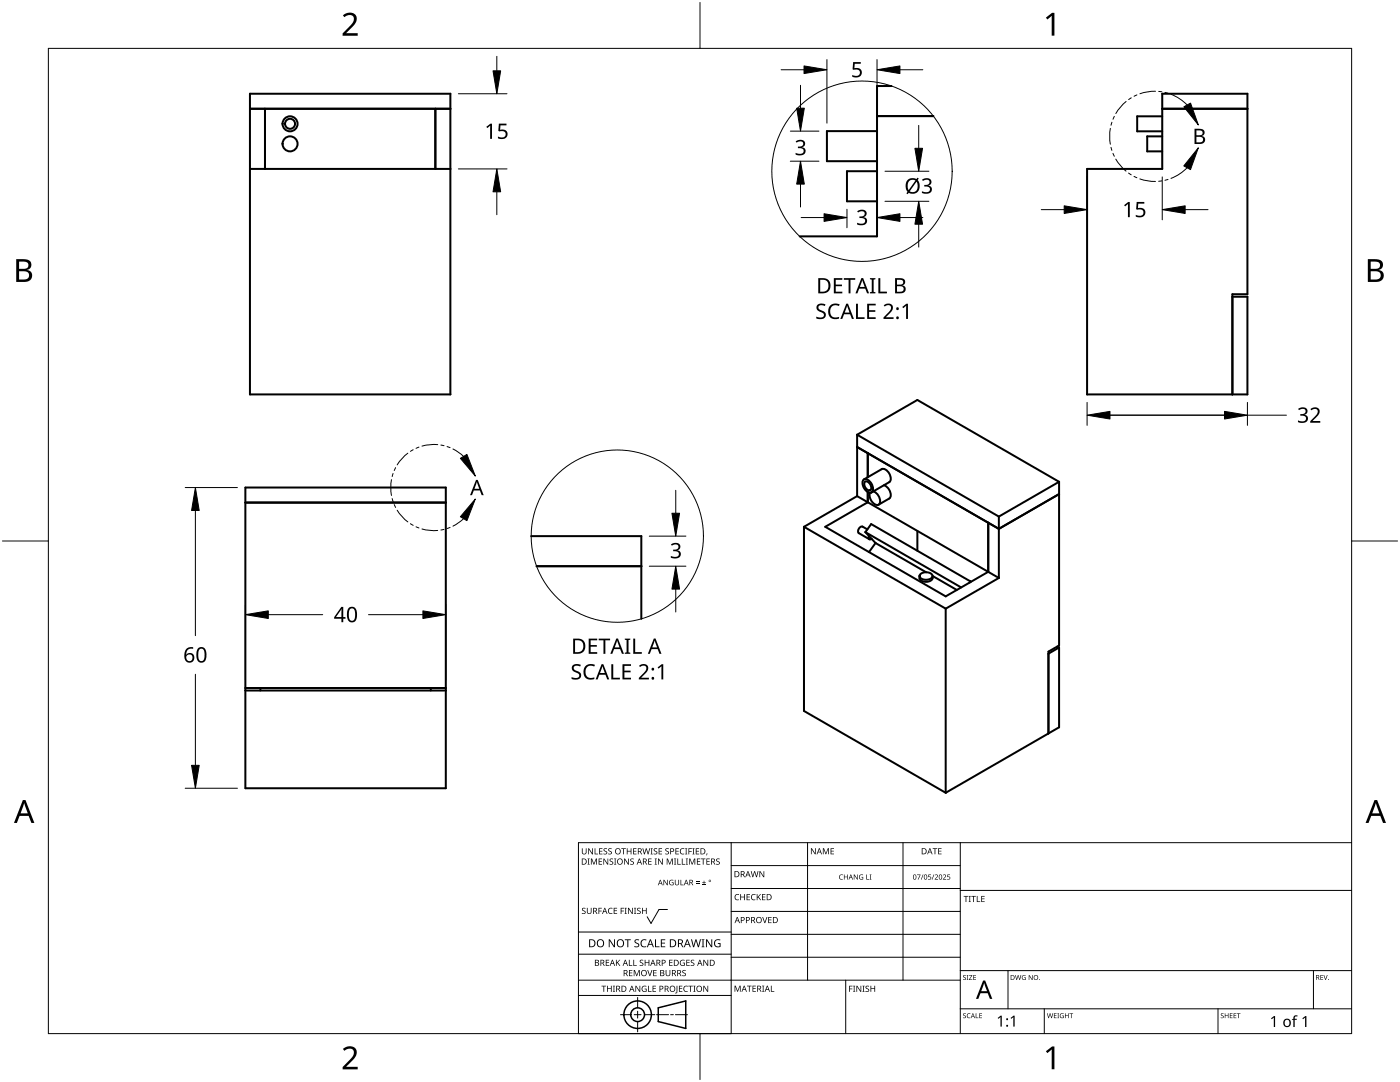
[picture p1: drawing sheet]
<svg xmlns="http://www.w3.org/2000/svg" width="279mm" height="216mm" viewBox="0 0 279 216" stroke-linecap="round" stroke-linejoin="round" font-family="sans-serif">
<g fill="none" stroke="#000" stroke-width=".4">
<path d="M49.9 18.7h40v60h-40zM177.9 17.2h-2.9v30h-15.4M49.9 21.7h40M49.9 33.7h40M52.9 21.7v12M86.9 21.7v12M175 34.2h-6v6h6M175 26.2h-10v6h10M175 23.2h11.3M231.9 21.7h17M231.9 27.2h-3v3h3M231.9 23.2h-5v3h5"/>
<path d="M245.9 59.2h3v19.5h-32v-45h15v-15h17v40h-3v20M49 97.3h40v60h-40zM171.1 89.2l28.2 16.3 12.1-6.9M171.1 86.7v12.3M171.1 99l28.2 16.3M171.1 99l-10.6 6.1M171.1 86.7l12-6.9 28.3 16.3M171.1 86.7l28.2 16.4M172.4 95.7l3.6-2.1a1.8 1.8 0 0 1 1.7 2.4l-3.8 2.3M172.4 95.7a1.8 1.8 0 0 1 1.7 2.4 .84 .84 0 0 1-1.4-.3 1.55 1.55 0 0 1-.3-2.1zM172.7 96.1a1.15 1.15 0 0 1 1 1.7 1.15 1.15 0 0 1-1-1.7zM173.2 98.2v2l-8.5 4.9 24 13.9 8.5-4.9v-9.8"/>
<path d="M173.2 90.4v4.8M174.3 98.1a2.07 2.07 0 0 1 1.2 2.4 .84 .84 0 0 1-1.4-.3 1.99 1.99 0 0 1-.5-1.9M176.4 96.8a2.06 2.06 0 0 1 1.3 2.5l-2.4 1.4M211.4 96.1v32.7l-2.2 1.2v16.4M211.4 96.1l-12.1 7M49 100.3h40M106 107h22v16.5M107.1 113h20.9M160.5 105.1v36.8l28.2 16.3M160.5 105.1l28.2 16.3M172.7 106.2l1.2-1.6 19.8 11.4M172.7 106.2l19.1 11"/>
<path d="M172.7 106.2l2 2.2M173.1 105.6l-1-.5a.87 .87 0 0 0-.7 1.3l2.1 1.2M173.4 106.9v.6a.34 .34 0 0 0 .6 0M174.7 108.4l-1.3 1.8M174.7 108.4l10.1 5.8M183.1 105.9v4M183.5 114.9a1.04 1.04 0 0 0 1.3 1.2 1.04 1.04 0 0 0 1.3-1.2M183.8 114.5a1.58 1.58 0 0 1 2.3 .4 1.5 1.5 0 0 1-2.6 0zM186.1 114.9l4.9 2.8M193.7 116l.1 .1M193.7 116l-.2 .3M199.3 103.1v12.2"/>
<path d="M199.3 115.3l-10.6 6.1M49 137.3h40M49 137.8h40M52 137.3v.5M86 137.3v.5M188.7 121.4v36.8M211 129l.4 .2M211.4 129.2v15.9l-22.7 13.1M211.4 129.2l-2.2 1.2"/>
<circle cx="57.9" cy="24.7" r="1"/>
<circle cx="57.9" cy="24.7" r="1.5"/>
<circle cx="57.9" cy="28.7" r="1.5"/>
</g>
<g fill="none" stroke="#000" stroke-width=".2">
<circle cx="172" cy="34.2" r="18"/>
<circle cx="123.2" cy="107" r="17.2"/>
</g>
<path d="M9.7 9.7h260v196.5h-260z" fill="none" stroke="#000" stroke-width=".2"/>
<path d="M139.7 .5v9.2M.5 108h9.2M269.7 108h9.2M139.7 206.2v9.2" fill="none" stroke="#000" stroke-width=".2"/>
<g fill="#000">
<path d="M68.4 3.1a1.64 1.64 0 0 1 2.8 .4 2.52 2.52 0 0 1-1.2 2.2l-.9 .9h2.3v.5h-3v-.4l1.2-1.2a1.95 1.95 0 0 0 .9-2.2 1.23 1.23 0 0 0-1.8 .1zM208.7 3.5l1.3-.9h.4v4.5h-.5v-4l-.9 .8zM68.4 209.3a1.64 1.64 0 0 1 2.8 .4 2.52 2.52 0 0 1-1.2 2.2l-.9 1h2.3v.5h-3v-.5l1.2-1.2a1.95 1.95 0 0 0 .9-2.1 1.23 1.23 0 0 0-1.8 .1zM208.7 209.8l1.3-1h.4v4.6h-.5v-4l-.9 .7z"/>
<path d="M3.2 51.7h1.3a1.28 1.28 0 0 1 1.7 1.3 1.04 1.04 0 0 1-.8 .9 1.23 1.23 0 0 1 1 1.5 1.23 1.23 0 0 1-1.6 .9h-1.6zM3.8 54.1v1.7h.9a.86 .86 0 0 0 1.1-.9 .86 .86 0 0 0-1.1-.8zM3.8 52.2v1.4h.8a.78 .78 0 0 0 1.1-.7 .78 .78 0 0 0-1.1-.7z"/>
<path d="M273 51.7h1.3a1.28 1.28 0 0 1 1.7 1.3 1.04 1.04 0 0 1-.9 .9 1.23 1.23 0 0 1 1 1.5 1.23 1.23 0 0 1-1.5 .9h-1.6zM273.6 54.1v1.7h.9a.86 .86 0 0 0 1.1-.9 .86 .86 0 0 0-1.2-.8zM273.6 52.2v1.4h.8a.78 .78 0 0 0 1-.7 .78 .78 0 0 0-1.1-.7z"/>
<path d="M4.6 159.6h.5l1.8 4.6h-.6l-.6-1.4h-1.8l-.5 1.4h-.6zM4.8 160.2l-.7 2.1h1.4z"/>
<path d="M274.3 159.6h.5l1.8 4.6h-.6l-.5-1.4h-1.8l-.6 1.4h-.6zM274.6 160.2l-.7 2.1h1.4z"/>
</g>
<g fill="none" stroke="#000" stroke-width=".2">
<path d="M145.9 168.1v38.1h-30.5v-38.1h154.3M145.9 172.7h45.7M145.9 177.3h45.7M161.2 168.1v27.5M180.2 168.1v27.5M191.6 168.1v38.1M191.6 177.7h78.1M115.4 198.6h30.5M115.4 195.6h76.2M115.4 190.4h30.5M115.4 186h30.5M127.3 199v2.1"/>
<path d="M133.2 181.5h-1.7l-1.6 2.8-.7-1.4M145.9 181.9h45.7M145.9 186.4h45.7M145.9 191h45.7M168.8 195.6v10.6M191.6 193.7h78.1M201.2 193.7v7.6M262.1 193.7v7.6M123.8 202.5h2.1M126.6 202.5h1.3M127.3 201.8v1.4M127.3 203.8v2.1"/>
<path d="M128.6 202.5h2.1M131 202.5h2.4M133.8 202.5h.6M134.8 202.5h2.4M191.6 201.3h78.1M208.4 201.3v4.9M243.1 201.3v4.9"/>
</g>
<g fill="#000">
<path d="M116.1 169.3h.2v.8a.32 .32 0 0 0 .3 .3 .32 .32 0 0 0 .3-.3v-.8h.2v.8a.47 .47 0 0 1-.5 .4 .47 .47 0 0 1-.5-.5zM117.3 171.3h.4l-.1 .1v1l.1 .1h-.4l.1-.1v-1zM117.4 169.3h.2l.6 1v-1h.1v1.2h-.1l-.7-1v1h-.1zM117.9 171.3h.3l.3 1 .4-1h.2v1.2h-.1v-1l-.4 1h-.1l-.4-1v1h-.2zM118.7 169.3h.1v1h.6v.2h-.7zM119.5 171.3h.7v.1h-.6v.4h.5v.2h-.5v.4h.6v.1h-.7zM119.6 169.3h.6v.1h-.5v.4h.5v.1h-.5v.4h.5v.2h-.6zM120.5 169.4l.4-.1h.3l-.1 .1a.25 .25 0 0 0-.4-.1 .25 .25 0 0 0 0 .4 .4 .4 0 0 1 .5 .3 .4 .4 0 0 1-.3 .5 .4 .4 0 0 1-.5-.2h.2a.27 .27 0 0 0 .4-.1 .27 .27 0 0 0-.3-.3l-.2-.2zM120.4 171.3h.2l.6 1v-1h.2v1.2h-.2l-.6-1v1h-.2zM121.4 169.4l.5-.1h.2v.1a.25 .25 0 0 0-.4-.1 .25 .25 0 0 0 0 .4 .4 .4 0 0 1 .4 .3 .4 .4 0 0 1-.2 .5 .4 .4 0 0 1-.5-.2h.1a.27 .27 0 0 0 .5-.1 .27 .27 0 0 0-.4-.3l-.2-.2zM121.7 171.4l.4-.1 .3 .1-.1 .1a.25 .25 0 0 0-.4-.1 .25 .25 0 0 0 0 .4 .4 .4 0 0 1 .5 .3 .4 .4 0 0 1-.3 .5 .4 .4 0 0 1-.5-.3l.2 .1a.27 .27 0 0 0 .4-.2 .27 .27 0 0 0-.3-.3l-.2-.2zM122.5 171.3h.5l-.2 .1v1l.2 .1h-.5l.2-.1v-1z"/>
<path d="M124 169.3h.9v.1h-.4v1.1h-.1v-1.1h-.4zM124.6 171.3h.1l.7 1v-1h.1v1.2h-.2l-.6-1v1h-.1zM125.1 169.3h.1v.5h.7v-.5h.1v1.2h-.1v-.6h-.7v.6h-.1zM125.8 171.4l.5-.1 .2 .1v.1a.25 .25 0 0 0-.4-.1 .25 .25 0 0 0 0 .4 .4 .4 0 0 1 .4 .3 .4 .4 0 0 1-.2 .5 .4 .4 0 0 1-.5-.3l.1 .1a.27 .27 0 0 0 .5-.2 .27 .27 0 0 0-.4-.3l-.2-.2zM126.4 169.3h.6v.1h-.5v.4h.5v.1h-.5v.4h.5v.2h-.6zM128.2 169.3h.2l.2 1 .3-1h.2l.2 1 .3-1h.1l-.3 1.2h-.1l-.3-1.1-.3 1.1h-.2zM129.4 171.3h.6v.1h-.5v.4h.5v.2h-.5v.4h.5v.1h-.6zM129.8 169.3h.5l-.2 .1v1l.2 .1h-.5l.2-.1v-1zM130.7 171.3h.4l-.1 .1v1l.1 .1h-.4l.1-.1v-1zM130.5 169.4l.4-.1h.3l-.1 .1a.25 .25 0 0 0-.4-.1 .25 .25 0 0 0 0 .4 .4 .4 0 0 1 .5 .3 .4 .4 0 0 1-.3 .5 .4 .4 0 0 1-.5-.2h.2a.27 .27 0 0 0 .4-.1 .27 .27 0 0 0-.3-.3l-.2-.2zM131.4 169.3h.7v.1h-.5v.4h.5v.1h-.5v.4h.5v.2h-.7zM131.3 171.3h.2l.7 1-.1-1h.2v1.2h-.2l-.6-1v1h-.2z"/>
<path d="M132.4 175.6h.2l.6 .9v-.9h.1v1h-.2l-.6-.9v.9h-.1zM132.8 169.4l.4-.1h.3l-.1 .1a.25 .25 0 0 0-.3-.1 .25 .25 0 0 0 0 .4 .4 .4 0 0 1 .4 .3 .4 .4 0 0 1-.3 .5 .4 .4 0 0 1-.4-.2h.1a.27 .27 0 0 0 .5-.1 .27 .27 0 0 0-.4-.3l-.2-.2zM133.1 171.3h.2l.4 1 .4-1h.2v1.2h-.2v-1l-.4 1h-.1l-.4-1v1h-.1zM133.7 175.7l.5-.2 .2 .1v.1a.45 .45 0 0 0-.7 .4 .45 .45 0 0 0 .6 .4v-.3h-.2v-.1h.3v.5a.6 .6 0 0 1-.8-.1 .6 .6 0 0 1 .1-.8zM134.5 171.3h.4l-.1 .1v1l.1 .1h-.4l.2-.1v-1zM135.2 171.3h.1v1.1h.6v.1h-.7zM134.8 169.3h.7v.1h-.6v.4h.5v.1h-.5v.4h.6v.2h-.7zM134.7 175.6h.1v.7a.28 .28 0 0 0 .3 .2 .28 .28 0 0 0 .3-.2v-.7h.1v.7a.42 .42 0 0 1-.4 .4 .42 .42 0 0 1-.4-.4zM135.8 175.6h.1v.9h.5v.1h-.6zM136.1 171.3h.1v1.1h.6v.1h-.7zM135.8 169.4l.5-.2 .3 .1-.1 .1a.49 .49 0 0 0-.7 .5 .49 .49 0 0 0 .8 .4 .52 .52 0 0 1-.7 .1 .52 .52 0 0 1-.2-.6zM136.7 169.3h.5l-.2 .1v1l.2 .1h-.5l.2-.1v-1z"/>
<path d="M136.9 171.3h.4l-.1 .1v1l.1 .1h-.4l.1-.1v-1zM137.4 169.3h.7v.1h-.6v.4h.5v.2h-.5v.5h-.1zM137.5 171.3h.3l.3 1 .4-1h.3v1.2h-.2v-1l-.4 1h-.1l-.4-1v1h-.2zM138.2 169.3h.4l-.1 .1v1l.1 .1h-.4l.1-.1v-1zM138.9 176.2h.7v.1h-.7zM138.9 175.9h.7v.1h-.7zM138.9 169.3h.6v.1h-.5v.4h.5v.1h-.5v.4h.5v.2h-.6zM139.1 171.3h.7v.1h-.6v.4h.5v.2h-.5v.4h.6v.1h-.7zM140.1 176.5h.8v.1h-.8zM139.9 171.3h.9v.1h-.4v1.1h-.1v-1.1h-.4zM140.4 175.7h.2v.3h.3v.2h-.3v.3h-.2v-.3h-.3v-.2h.3zM141 170.3h.2l-.3 .4z"/>
<path d="M141 171.3h.7v.1h-.6v.4h.5v.2h-.5v.4h.6v.1h-.7zM143 171.4l.4-.1 .2 .1v.1a.25 .25 0 0 0-.4-.1 .25 .25 0 0 0 0 .4 .4 .4 0 0 1 .5 .3 .4 .4 0 0 1-.3 .5 .4 .4 0 0 1-.5-.3l.2 .1a.27 .27 0 0 0 .4-.2 .27 .27 0 0 0-.3-.3l-.3-.2zM146.8 178.6l.4-.2 .3 .1v.1a.49 .49 0 0 0-.7 .4 .49 .49 0 0 0 .7 .5 .52 .52 0 0 1-.7 0 .52 .52 0 0 1-.2-.6zM147.7 178.4h.2v.5h.6v-.5h.2v1.2h-.2v-.5h-.6v.5h-.2zM149 178.4h.7v.1h-.5v.4h.4v.2h-.4v.4h.5v.1h-.7zM150 178.6l.5-.2 .3 .1-.1 .1a.49 .49 0 0 0-.7 .4 .49 .49 0 0 0 .8 .5 .52 .52 0 0 1-.7 0 .52 .52 0 0 1-.2-.6zM149.8 173.8h.2l.2 1.1 .3-1.1h.2l.3 1.1 .2-1.1h.2l-.3 1.2h-.2l-.3-1-.3 1h-.1zM151 178.4h.2v.6l.5-.6h.2l-.5 .5 .5 .7h-.2l-.4-.6-.1 .6h-.2zM151.6 173.8h.1l.7 1v-1h.1v1.2h-.2l-.6-1v1h-.1zM152.1 178.4h.7v.1h-.6v.4h.5v.2h-.5v.4h.6v.1h-.7zM161.8 169.3h.2l.7 1v-1h.1v1.2h-.2l-.6-1v1h-.2zM164.2 169.3h.2l.4 .9 .4-.9h.2v1.2h-.1v-1.1l-.4 1.1h-.1l-.4-1.1v1.1h-.2z"/>
<path d="M165.8 169.3h.6v.1h-.5v.4h.5v.1h-.5v.4h.5v.2h-.6zM167.6 174.6l.4-.1h.2v.2a.41 .41 0 0 0-.6 .3 .41 .41 0 0 0 .6 .4 .48 .48 0 0 1-.7-.1 .48 .48 0 0 1 .1-.7zM168.4 174.5h.1v.4h.6v-.4h.1v1h-.1v-.5h-.6v.5h-.1zM170.4 174.5h.1l.6 .8v-.8h.1v1h-.1l-.6-.8v.8h-.1zM171.6 174.6l.4-.1h.3l-.1 .2a.42 .42 0 0 0-.6 .3 .42 .42 0 0 0 .5 .4v-.3h-.2v-.1h.4v.5a.56 .56 0 0 1-.8-.1 .56 .56 0 0 1 .1-.8zM172.9 174.5h.1v.9h.5v.1h-.6zM173.6 174.5h.3l-.1 .1v.8l.1 .1h-.3l.1-.1v-.8zM183 174.5h.7l-.4 1h-.2l.5-.9h-.6zM184.2 174.5h.1l-.4 1h-.1zM185.3 174.5h.5v.1h-.4v.3a.34 .34 0 0 1 .4 .2 .34 .34 0 0 1-.1 .4 .34 .34 0 0 1-.5-.1 .27 .27 0 0 0 .4 .1 .27 .27 0 0 0 .1-.4 .27 .27 0 0 0-.4-.1zM186.3 174.5h.2l-.4 1h-.1zM186.1 169.3h.9v.1h-.3v1.1h-.2v-1.1h-.4z"/>
<path d="M186.5 174.6a.37 .37 0 0 1 .6 0 .37 .37 0 0 1-.2 .6l-.2 .2h.5v.1h-.7l.3-.4a.27 .27 0 0 0 .3-.3 .27 .27 0 0 0-.4-.2zM187.2 169.3h.7v.1h-.5v.4h.5v.1h-.5v.4h.5v.2h-.7zM188.2 174.6a.37 .37 0 0 1 .6 0 .37 .37 0 0 1-.3 .6l-.2 .2h.5v.1h-.6l.2-.4a.27 .27 0 0 0 .3-.3 .27 .27 0 0 0-.4-.2zM189.1 174.5h.5v.1h-.4v.3a.34 .34 0 0 1 .4 .2 .34 .34 0 0 1-.1 .4 .34 .34 0 0 1-.5-.1 .27 .27 0 0 0 .4 .1 .27 .27 0 0 0 .1-.4 .27 .27 0 0 0-.4-.1zM192.3 178.8h.9v.1h-.3v1.1h-.2v-1.1h-.4zM193.3 178.8h.5l-.2 .1v1l.2 .1h-.5l.2-.1v-1zM193.8 178.8h1v.1h-.4v1.1h-.2v-1.1h-.4zM194.9 178.8h.2v1.1h.5v.1h-.7zM195.8 178.8h.7v.1h-.5v.4h.5v.1h-.5v.5h.5v.1h-.7zM116.2 181.3l.4-.2 .3 .1-.1 .1a.25 .25 0 0 0-.4-.1 .25 .25 0 0 0 0 .4 .4 .4 0 0 1 .5 .3 .4 .4 0 0 1-.3 .5 .4 .4 0 0 1-.5-.2h.2a.27 .27 0 0 0 .4-.1 .27 .27 0 0 0-.3-.3l-.2-.2zM117.1 181.1h.2v.8a.32 .32 0 0 0 .3 .3 .32 .32 0 0 0 .3-.3v-.8h.2v.8a.47 .47 0 0 1-.5 .5 .47 .47 0 0 1-.5-.5zM119.4 181.1h.7v.2h-.5v.4h.5v.1h-.5v.6h-.2z"/>
<path d="M120 196.7h1v.1h-.4v1.1h-.2v-1.1h-.4zM120.9 191.5h.7v.1h-.6v.4h.5v.2h-.5v.4h.6v.1h-.7zM121.5 181.3l.4-.2 .4 .1-.1 .1a.49 .49 0 0 0-.7 .5 .49 .49 0 0 0 .7 .4 .52 .52 0 0 1-.6 .1 .52 .52 0 0 1-.3-.6zM121.1 196.7h.2v.5h.6v-.5h.2v1.2h-.2v-.6h-.6v.6h-.2zM121.5 187.4h.2l.9 1.3v-1.3h.1v1.6h-.2l-.8-1.3v1.3h-.2zM122.3 196.7h.4l-.1 .1v1l.1 .1h-.4l.2-.1v-1zM122.5 181.1h.7v.2h-.6v.4h.5v.1h-.5v.4h.6v.2h-.7zM122.9 191.5h.2v.6l.5-.6h.2l-.5 .5 .5 .7h-.2l-.4-.6-.1 .6h-.2zM123.9 181.1h.6v.2h-.5v.4h.5v.1h-.5v.6h-.1zM124.7 181.1h.4l-.2 .2v.9l.2 .2h-.4l.1-.2v-.9zM124.7 187.4h1.2v.2h-.5v1.4h-.2v-1.4h-.5zM125.5 191.5h.2v1.1h.5v.1h-.7z"/>
<path d="M125.5 193.6h.7v.1h-.5v.4h.5v.1h-.5v.4h.5v.2h-.7zM125.3 181.1h.2l.7 1.1-.1-1.1h.2v1.3h-.2l-.6-1v1h-.2zM126.4 191.5h.1v1.1h.6v.1h-.7zM126.5 181.1h.5l-.2 .2v.9l.2 .2h-.5l.2-.2v-.9zM126.5 193.6h.2l.4 1 .4-1h.2v1.2h-.2v-1.1l-.4 1.1h-.1l-.4-1.1v1.1h-.1zM126.7 187.6l.3-.2 .6 .1-.2 .1a.33 .33 0 0 0-.6 .2 .33 .33 0 0 0 .4 .4 .47 .47 0 0 1 .4 .6 .47 .47 0 0 1-.7 .2h-.3v-.2h.2a.35 .35 0 0 0 .6-.2 .35 .35 0 0 0-.5-.4l-.3-.2zM126.8 196.7h.2l.6 1v-1h.2v1.2h-.2l-.7-1 .1 1h-.2zM127.2 181.3l.4-.2 .3 .1-.1 .1a.25 .25 0 0 0-.4-.1 .25 .25 0 0 0 0 .4 .4 .4 0 0 1 .5 .3 .4 .4 0 0 1-.3 .5 .4 .4 0 0 1-.5-.2h.2a.27 .27 0 0 0 .4-.1 .27 .27 0 0 0-.3-.3l-.2-.2zM127.7 191.6l.4-.1 .3 .1-.1 .1a.25 .25 0 0 0-.3-.1 .25 .25 0 0 0 0 .4 .4 .4 0 0 1 .4 .3 .4 .4 0 0 1-.3 .5 .4 .4 0 0 1-.4-.3l.1 .1a.27 .27 0 0 0 .5-.2 .27 .27 0 0 0-.4-.3l-.2-.2zM128 187.6l.6-.2 .4 .1-.1 .2a.63 .63 0 0 0-.9 .5 .63 .63 0 0 0 1 .6v.2a.83 .83 0 0 1-1.1-.3 .83 .83 0 0 1 .1-1.1zM128.2 196.8l.6-.1 .2 .1v.1a.5 .5 0 0 0-.8 .4 .5 .5 0 0 0 .7 .5v-.4h-.3v-.1h.4v.6a.66 .66 0 0 1-.8-.2 .66 .66 0 0 1 0-.9zM128.1 181.1h.2v.6h.6v-.6h.2v1.3h-.2v-.6h-.6v.6h-.2z"/>
<path d="M129.2 193.6h.1l.4 1 .3-1h.2l-.4 1.2h-.2zM129.3 196.7h.2v1.1h.5v.1h-.7zM128.7 191.5h.1v.5h.6v-.5h.2v1.2h-.2v-.5h-.6v.5h-.1zM130.7 187.4h.2v1.4h.7v.2h-.9zM130.2 196.7h.7v.1h-.5v.4h.5v.1h-.5v.5h.5v.1h-.7zM130.4 193.6h.6v.1h-.5v.4h.5v.1h-.5v.4h.5v.2h-.6zM131.9 187.4h.9v.2h-.7v.5h.6v.2h-.6v.5h.7v.2h-.9zM132.8 193.6h.2v.7a.32 .32 0 0 0 .3 .4 .32 .32 0 0 0 .3-.4v-.7h.2v.7a.47 .47 0 0 1-.5 .5 .47 .47 0 0 1-.5-.5zM133.5 191.5h.7v.1h-.5v.4h.5v.2h-.5v.4h.5v.1h-.7zM135 196.7h.2v1.3l-.1 .2h-.3l-.1-.1 .3-.2zM135.5 196.7h.7v.1h-.5v.4h.4v.1h-.4v.5h.5v.1h-.7zM135.8 191.7l.5-.2 .4 .1-.1 .1a.5 .5 0 0 0-.8 .4 .5 .5 0 0 0 .7 .5v-.4h-.2v-.1h.4v.6a.66 .66 0 0 1-.9-.1 .66 .66 0 0 1 0-.9z"/>
<path d="M136.2 193.7l.4-.2 .3 .1-.1 .1a.25 .25 0 0 0-.4-.1 .25 .25 0 0 0 0 .4 .4 .4 0 0 1 .5 .3 .4 .4 0 0 1-.3 .5 .4 .4 0 0 1-.5-.2h.2a.27 .27 0 0 0 .5-.1 .27 .27 0 0 0-.4-.3l-.2-.2zM136.5 196.8l.5-.1 .3 .1-.1 .1a.49 .49 0 0 0-.7 .4 .49 .49 0 0 0 .8 .4 .52 .52 0 0 1-.7 .1 .52 .52 0 0 1-.2-.6zM137 191.5h.6v.1h-.5v.4h.5v.2h-.5v.4h.5v.1h-.6zM137.4 196.7h.9v.1h-.4v1.1h-.1v-1.1h-.4zM137.9 191.6l.4-.1 .3 .1-.1 .1a.25 .25 0 0 0-.4-.1 .25 .25 0 0 0 0 .4 .4 .4 0 0 1 .5 .3 .4 .4 0 0 1-.3 .5 .4 .4 0 0 1-.5-.3l.2 .1a.27 .27 0 0 0 .4-.2 .27 .27 0 0 0-.3-.3l-.2-.2zM138.4 196.7h.4l-.1 .1v1l.1 .1h-.4l.1-.1v-1zM137.9 187.4h.2l.3 1.4 .4-1.4h.2l.4 1.4 .3-1.4h.2l-.4 1.6h-.2l-.4-1.3-.4 1.3h-.2zM140 187.4h.6l-.2 .2v1.3l.2 .1h-.6l.2-.1v-1.3zM140.4 196.7h.1l.7 1v-1h.1v1.2h-.1l-.7-1v1h-.1zM140.4 191.5h.2l.6 1v-1h.1v1.2h-.1l-.7-1v1h-.1zM140.9 187.4h.2l.9 1.3v-1.3h.1v1.6h-.2l-.8-1.3v1.3h-.2zM142.7 187.6l.7-.2 .4 .1-.1 .2a.65 .65 0 0 0-1 .5 .65 .65 0 0 0 .9 .6v-.4h-.3v-.2h.5v.7a.86 .86 0 0 1-1.1-.1 .86 .86 0 0 1 0-1.2z"/>
<path d="M146.6 196.7h.2l.4 1 .4-1h.2v1.2h-.1v-1.1l-.4 1.1h-.2l-.4-1.1v1.1h-.1zM149.1 196.7h.9v.1h-.4v1.1h-.1v-1.1h-.4zM150.2 196.7h.7v.1h-.6v.4h.5v.1h-.5v.5h.6v.1h-.7zM152.1 183h.2l.3 1 .4-1h.1l-.4 1.2h-.1zM152.1 196.7h.4l-.1 .1v1l.1 .1h-.4l.1-.1v-1zM153.8 196.7h.2v1.1h.5v.1h-.7zM153.3 183h.7v.1h-.5v.4h.5v.1h-.5v.5h.5v.1h-.7zM169.5 196.7h.6v.1h-.5v.5h.5v.1h-.5v.5h-.1zM170.2 196.7h.5l-.2 .1v1l.2 .1h-.5l.2-.1v-1zM170.9 196.7h.2l.6 1v-1h.2v1.2h-.2l-.6-1v1h-.2zM172.1 196.7h.5l-.2 .1v1l.2 .1h-.5l.2-.1v-1zM172.8 196.8l.4-.1h.2v.2a.25 .25 0 0 0-.4-.1 .25 .25 0 0 0 0 .4 .4 .4 0 0 1 .5 .3 .4 .4 0 0 1-.3 .4 .4 .4 0 0 1-.5-.2l.2 .1a.27 .27 0 0 0 .4-.2 .27 .27 0 0 0-.3-.3l-.3-.2z"/>
<path d="M173.7 196.7h.2v.5h.6v-.5h.2v1.2h-.2v-.6h-.6v.6h-.2zM192.2 194.7l.4-.1h.2l-.1 .1a.24 .24 0 0 0-.3 0 .24 .24 0 0 0-.1 .3 .24 .24 0 0 0 .4 .1 .31 .31 0 0 1 0 .4 .31 .31 0 0 1-.5-.1 .24 .24 0 0 0 .3 .1 .24 .24 0 0 0 .1-.3l-.4-.3zM192.9 194.6h.4l-.1 .1v.7l.1 .1h-.4l.1-.1v-.7zM193.4 194.6h.6l-.5 .8h.6v.1h-.7l.5-.8h-.5zM194.2 194.6h.6v.1h-.4v.3h.4v.1h-.4v.3h.4v.1h-.6zM202.6 194.6h.1l.2 .8 .2-.8h.2l.2 .8 .2-.8h.1l-.2 .9h-.2l-.2-.8-.2 .8h-.2zM204 194.7l.4-.1h.3l-.1 .1a.4 .4 0 0 0-.6 .4 .4 .4 0 0 0 .6 .3v-.3l-.2-.1h.3v.5a.53 .53 0 0 1-.7-.1 .53 .53 0 0 1 0-.7zM205.3 194.6h.1l.6 .8v-.8h.1v.9h-.2l-.5-.8v.8h-.1zM263.5 194.6h.6v.1h-.5v.3h.4v.1h-.4v.3h.5v.1h-.6zM264.1 194.6h.2l.2 .8 .3-.8h.2l-.4 .9h-.1zM192.2 202.3l.4-.1h.2l-.1 .1a.24 .24 0 0 0-.3 0 .24 .24 0 0 0-.1 .3 .24 .24 0 0 0 .4 .1 .31 .31 0 0 1 0 .5 .31 .31 0 0 1-.5-.2 .24 .24 0 0 0 .3 .1 .24 .24 0 0 0 .1-.3l-.4-.2zM193.1 202.3l.3-.1h.3l-.1 .1a.39 .39 0 0 0-.5 .4 .39 .39 0 0 0 .5 .3 .46 .46 0 0 1-.6 0 .46 .46 0 0 1 .1-.7z"/>
<path d="M194.7 202.2h.1v.8h.5v.2h-.6zM195.4 202.2h.6v.1h-.4v.3h.4v.1h-.4v.4h.4v.1h-.6zM199.1 203.1l.6-.4h.2v2.1h-.2v-1.9l-.5 .4zM201.7 203.1l.6-.4h.2v2.1h-.3v-1.9l-.4 .4zM209 202.2h.1l.2 .8 .2-.8h.1l.3 .8 .2-.8h.1l-.3 1h-.1l-.2-.9-.3 .9h-.1zM210.3 202.2h.6v.1h-.4v.3h.3v.1h-.3v.4h.4v.1h-.6zM211 202.2h.4l-.2 .1v.8l.2 .1h-.4l.1-.1v-.8zM211.6 202.3l.7-.1-.1 .1a.4 .4 0 0 0-.6 .4 .4 .4 0 0 0 .6 .3v-.2l-.2-.2h.3v.5a.53 .53 0 0 1-.7-.1 .53 .53 0 0 1 0-.7zM212.5 202.2h.2v.4h.5v-.4h.1v1h-.1v-.5h-.5v.5h-.2zM213.4 202.2h.8v.1h-.3v.9h-.2v-.9h-.3zM243.7 202.3l.3-.1h.2v.1a.24 .24 0 0 0-.3 0 .24 .24 0 0 0-.1 .3 .24 .24 0 0 0 .3 .1 .31 .31 0 0 1 0 .5 .31 .31 0 0 1-.5-.2 .24 .24 0 0 0 .4 .1 .24 .24 0 0 0 0-.3l-.3-.2zM244.4 202.2h.2v.4h.5v-.4h.1v1h-.1v-.5h-.5v.5h-.2z"/>
<path d="M245.4 202.2h.6v.1h-.4v.3h.4v.1h-.4v.4h.4v.1h-.6zM246.2 202.2h.5v.1h-.4v.3h.4v.1h-.4v.4h.4v.1h-.5zM246.8 202.2h.8v.1h-.3v.9h-.2v-.9h-.3zM253.7 203.2l.6-.5h.2v2.2h-.3v-1.9l-.4 .4zM258.2 202.7l.3-.1h.5l-.1 .3-.4-.1-.1 .2v.3h.4v.2h-.4v1.4h-.3v-1.4h-.3l.3-.2zM259.9 203.2l.6-.5h.2v2.2h-.2v-1.9l-.5 .4z"/>
<path d="M116.1 171.3h.4a.61 .61 0 0 1 .6 .6 .61 .61 0 0 1-.6 .6h-.4zM116.3 171.4v1h.1a.48 .48 0 0 0 .5-.5 .48 .48 0 0 0-.4-.5z"/>
<path d="M122.7 169.9a.61 .61 0 0 1 1.2 0 .61 .61 0 0 1-1.2 0zM122.9 169.9a.45 .45 0 0 0 .9 0 .45 .45 0 0 0-.9 0z"/>
<path d="M123.1 171.9a.61 .61 0 0 1 1.2 0 .61 .61 0 0 1-1.2 0zM123.3 171.9a.45 .45 0 0 0 .9 0 .45 .45 0 0 0-.9 0z"/>
<path d="M127.3 169.3h.3a.35 .35 0 0 1 .5 .2 .35 .35 0 0 1-.3 .4l.4 .6h-.2l-.3-.5h-.3v.5h-.1zM127.4 169.4v.4h.2a.23 .23 0 0 0 .3-.2 .23 .23 0 0 0-.3-.2z"/>
<path d="M127.5 171.3h.2l.4 1.2h-.1l-.2-.4h-.4l-.2 .4h-.1zM127.6 171.5l-.2 .5h.4z"/>
<path d="M128.3 171.3h.3a.35 .35 0 0 1 .5 .2 .35 .35 0 0 1-.3 .5l.4 .5h-.2l-.3-.5h-.2v.5h-.2zM128.5 171.4v.5h.1a.23 .23 0 0 0 .3-.2 .23 .23 0 0 0-.3-.3z"/>
<path d="M131.7 175.5h.1l.5 1.1h-.2l-.1-.3h-.4l-.2 .3h-.1zM131.8 175.7l-.2 .5h.3z"/>
<path d="M133.8 169.3h.3a.41 .41 0 0 1 .4 .5 .41 .41 0 0 1-.6 .2v.5h-.1zM133.9 169.4v.5a.29 .29 0 0 0 .5-.3 .29 .29 0 0 0-.5-.2z"/>
<path d="M136.9 175.5h.1l.4 1.1h-.1l-.1-.3h-.5l-.1 .3h-.1zM137 175.7l-.2 .5h.3z"/>
<path d="M137.6 175.6h.3a.31 .31 0 0 1 .4 .2 .31 .31 0 0 1-.2 .4l.3 .4h-.2l-.3-.4h-.2v.4h-.1zM137.7 175.7v.4h.2a.21 .21 0 0 0 .2-.2 .21 .21 0 0 0-.2-.2z"/>
<path d="M139.8 169.3h.4a.61 .61 0 0 1 .6 .6 .61 .61 0 0 1-.7 .6h-.3zM140 169.4v.9h.1a.48 .48 0 0 0 .5-.4 .48 .48 0 0 0-.4-.5z"/>
<path d="M141.4 175.8a.25 .25 0 0 1 .5 0 .25 .25 0 0 1-.5 0zM141.5 175.8a.15 .15 0 0 0 .3 0 .15 .15 0 0 0-.3 0z"/>
<path d="M141.9 171.3h.4a.35 .35 0 0 1 .4 .2 .35 .35 0 0 1-.2 .5l.3 .5h-.2l-.3-.5h-.2v.5h-.2zM142.1 171.4v.5h.2a.23 .23 0 0 0 .2-.2 .23 .23 0 0 0-.3-.3z"/>
<path d="M146.6 173.8h.4a.61 .61 0 0 1 .6 .6 .61 .61 0 0 1-.7 .6h-.3zM146.7 174v.9h.2a.48 .48 0 0 0 .5-.5 .48 .48 0 0 0-.5-.4z"/>
<path d="M147.8 173.8h.4a.35 .35 0 0 1 .4 .3 .35 .35 0 0 1-.2 .4l.3 .5h-.2l-.3-.5h-.2v.5h-.2zM148 174v.4h.2a.23 .23 0 0 0 .3-.2 .23 .23 0 0 0-.3-.2z"/>
<path d="M149.2 173.8h.1l.5 1.2h-.1l-.2-.3h-.5l-.1 .3h-.2zM149.3 174l-.2 .5h.4z"/>
<path d="M153 178.4h.4a.61 .61 0 0 1 .6 .6 .61 .61 0 0 1-.6 .6h-.4zM153.2 178.5v1h.1a.48 .48 0 0 0 .5-.5 .48 .48 0 0 0-.4-.5z"/>
<path d="M163.4 169.2h.2l.5 1.3h-.2l-.2-.4h-.4l-.2 .4h-.1zM163.5 169.4l-.2 .6h.4z"/>
<path d="M169.7 174.5h.2l.4 1h-.2l-.1-.3h-.4l-.1 .3h-.2zM169.8 174.6l-.2 .5h.4z"/>
<path d="M182.3 174.6h.4l.2 .5a.38 .38 0 0 1-.5 .4 .38 .38 0 0 1-.2-.6zM182.4 174.6v.1a.39 .39 0 0 0-.1 .4 .39 .39 0 0 0 .4 .3 .4 .4 0 0 0 .1-.5 .4 .4 0 0 0-.4-.3z"/>
<path d="M184 169.3h.3a.61 .61 0 0 1 .6 .6 .61 .61 0 0 1-.6 .6h-.3zM184.1 169.4v.9h.2a.48 .48 0 0 0 .5-.4 .48 .48 0 0 0-.5-.5z"/>
<path d="M184.5 174.6h.4l.1 .5a.38 .38 0 0 1-.4 .4 .38 .38 0 0 1-.2-.6zM184.6 174.6l-.1 .1a.39 .39 0 0 0 0 .4 .39 .39 0 0 0 .3 .3 .4 .4 0 0 0 .2-.5 .4 .4 0 0 0-.4-.3z"/>
<path d="M185.5 169.2h.1l.5 1.3h-.1l-.2-.4h-.5l-.1 .4h-.2zM185.6 169.4l-.2 .6h.4z"/>
<path d="M187.5 174.6h.4l.1 .5a.38 .38 0 0 1-.4 .4 .38 .38 0 0 1-.2-.6zM187.6 174.6l-.1 .1a.39 .39 0 0 0-.1 .4 .39 .39 0 0 0 .4 .3 .4 .4 0 0 0 .2-.5 .4 .4 0 0 0-.4-.3z"/>
<path d="M118.4 181.1h.3a.35 .35 0 0 1 .4 .3 .35 .35 0 0 1-.2 .4l.3 .6h-.1l-.3-.5h-.3v.5h-.1zM118.5 181.3v.4h.2a.23 .23 0 0 0 .3-.2 .23 .23 0 0 0-.3-.2z"/>
<path d="M118.7 191.5h.4a.31 .31 0 0 1 .4 .2 .31 .31 0 0 1-.2 .4 .33 .33 0 0 1 .3 .4 .33 .33 0 0 1-.4 .2h-.5zM118.9 192.2v.4h.2a.23 .23 0 0 0 .3-.2 .23 .23 0 0 0-.3-.2zM118.9 191.6v.4h.2a.21 .21 0 0 0 .3-.2 .21 .21 0 0 0-.3-.2z"/>
<path d="M117.6 187.4h.5a.79 .79 0 0 1 .7 .8 .79 .79 0 0 1-.8 .8h-.4zM117.8 187.6v1.2h.2a.62 .62 0 0 0 .6-.6 .62 .62 0 0 0-.6-.6z"/>
<path d="M119.8 191.5h.4a.35 .35 0 0 1 .4 .3 .35 .35 0 0 1-.2 .4l.3 .5h-.2l-.3-.5h-.2v.5h-.2zM120 191.6v.5h.2a.23 .23 0 0 0 .3-.2 .23 .23 0 0 0-.3-.3z"/>
<path d="M119.3 187.6a.77 .77 0 0 1 1.1 .1 .77 .77 0 0 1-.2 1.1 .77 .77 0 0 1-1-.2l-.1-.6zM119.5 187.7a.63 .63 0 0 0-.2 .8 .63 .63 0 0 0 .8 .3 .63 .63 0 0 0 .2-.9 .63 .63 0 0 0-.8-.2z"/>
<path d="M120.6 181.1h.2l.4 1.3h-.1l-.2-.4h-.4l-.2 .4h-.1zM120.7 181.3l-.2 .6h.4z"/>
<path d="M122.1 191.5h.2l.5 1.2h-.2l-.1-.3h-.5l-.2 .3h-.1zM122.2 191.7l-.2 .5h.4z"/>
<path d="M123 196.7h.3a.35 .35 0 0 1 .4 .2 .35 .35 0 0 1-.2 .5l.3 .5h-.1l-.3-.5h-.3v.5h-.1zM123.1 196.8v.5h.2a.23 .23 0 0 0 .3-.3 .23 .23 0 0 0-.3-.2z"/>
<path d="M123.3 187.6a.77 .77 0 0 1 1.1 .1 .77 .77 0 0 1-.2 1.1 .77 .77 0 0 1-1.1-.2v-.6zM123.5 187.7a.63 .63 0 0 0-.2 .8 .63 .63 0 0 0 .8 .3 .63 .63 0 0 0 .2-.9 .63 .63 0 0 0-.8-.2z"/>
<path d="M124.5 193.6h.3a.35 .35 0 0 1 .4 .2 .35 .35 0 0 1-.2 .4l.3 .6h-.1l-.3-.5h-.3v.5h-.1zM124.6 193.7v.4h.2a.23 .23 0 0 0 .3-.2 .23 .23 0 0 0-.3-.2z"/>
<path d="M124 196.7h.4a.61 .61 0 0 1 .6 .6 .61 .61 0 0 1-.6 .6h-.4zM124.2 196.8v1h.2a.48 .48 0 0 0 .5-.5 .48 .48 0 0 0-.5-.5z"/>
<path d="M124.7 191.5h.2l.4 1.2h-.1l-.2-.3h-.4l-.2 .3h-.1zM124.8 191.7l-.2 .5h.4z"/>
<path d="M126 196.7h.2l.4 1.2h-.1l-.2-.4h-.4l-.2 .4h-.1zM126.1 196.8l-.2 .6h.4z"/>
<path d="M127.9 194.2a.61 .61 0 0 1 1.2 0 .61 .61 0 0 1-1.2 0zM128.1 194.2a.45 .45 0 0 0 .9 0 .45 .45 0 0 0-.9 0z"/>
<path d="M129.7 187.4h.2l.6 1.6h-.2l-.2-.5h-.6l-.2 .5h-.2zM129.8 187.6l-.3 .7h.5z"/>
<path d="M130.2 191.5h.2l.4 1.2h-.1l-.2-.3h-.4l-.2 .3h-.1zM130.3 191.7l-.2 .5h.4z"/>
<path d="M131 191.5h.3a.35 .35 0 0 1 .5 .3 .35 .35 0 0 1-.3 .4l.4 .5h-.2l-.3-.5h-.2v.5h-.2zM131.2 191.6v.5h.1a.23 .23 0 0 0 .3-.2 .23 .23 0 0 0-.3-.3z"/>
<path d="M131.8 193.6h.3a.31 .31 0 0 1 .4 .1 .31 .31 0 0 1-.2 .4 .33 .33 0 0 1 .3 .4 .33 .33 0 0 1-.4 .3h-.4zM131.9 194.2v.4h.3a.23 .23 0 0 0 .2-.2 .23 .23 0 0 0-.3-.2zM131.9 193.7v.4h.2a.21 .21 0 0 0 .3-.2 .21 .21 0 0 0-.3-.2z"/>
<path d="M131.6 196.7h.3a.41 .41 0 0 1 .5 .5 .41 .41 0 0 1-.6 .2v.5h-.2zM131.8 196.8v.5a.29 .29 0 0 0 .4-.2 .29 .29 0 0 0-.4-.3z"/>
<path d="M132.6 196.7h.4a.35 .35 0 0 1 .4 .2 .35 .35 0 0 1-.2 .5l.3 .5h-.2l-.3-.5h-.2v.5h-.2zM132.8 196.8v.5h.2a.23 .23 0 0 0 .3-.3 .23 .23 0 0 0-.3-.2z"/>
<path d="M132.1 191.5h.3a.41 .41 0 0 1 .4 .5 .41 .41 0 0 1-.6 .3v.4h-.1zM132.2 191.6v.5a.29 .29 0 0 0 .5-.2 .29 .29 0 0 0-.5-.3z"/>
<path d="M134.1 193.6h.3a.35 .35 0 0 1 .5 .2 .35 .35 0 0 1-.3 .4l.4 .6h-.2l-.3-.5h-.2v.5h-.2zM134.3 193.7v.4h.1a.23 .23 0 0 0 .3-.2 .23 .23 0 0 0-.3-.2z"/>
<path d="M133.6 197.3a.61 .61 0 0 1 1.2 0 .61 .61 0 0 1-1.2 0zM133.8 197.3a.45 .45 0 0 0 .9 0 .45 .45 0 0 0-.9 0z"/>
<path d="M133.7 187.4h.5a.79 .79 0 0 1 .7 .8 .79 .79 0 0 1-.8 .8h-.4zM133.9 187.6v1.2h.2a.62 .62 0 0 0 .6-.6 .62 .62 0 0 0-.6-.6z"/>
<path d="M135.2 193.6h.3a.35 .35 0 0 1 .4 .2 .35 .35 0 0 1-.2 .4l.3 .6h-.2l-.2-.5h-.3v.5h-.1zM135.3 193.7v.4h.2a.23 .23 0 0 0 .3-.2 .23 .23 0 0 0-.3-.2z"/>
<path d="M134.5 191.5h.4a.61 .61 0 0 1 .6 .6 .61 .61 0 0 1-.7 .6h-.3zM134.6 191.6v1h.2a.48 .48 0 0 0 .5-.5 .48 .48 0 0 0-.5-.5z"/>
<path d="M135.3 187.4h.4a.45 .45 0 0 1 .6 .3 .45 .45 0 0 1-.3 .6l.4 .7h-.2l-.4-.6h-.3v.6h-.2zM135.5 187.6v.6h.2a.3 .3 0 0 0 .4-.3 .3 .3 0 0 0-.4-.3z"/>
<path d="M137.1 187.4h.2l.6 1.6h-.2l-.2-.5h-.7l-.1 .5h-.2zM137.2 187.6l-.3 .7h.5z"/>
<path d="M139.6 191.5h.1l.5 1.2h-.2l-.1-.3h-.5l-.1 .3h-.2zM139.7 191.7l-.2 .5h.4z"/>
<path d="M138.9 197.3a.61 .61 0 0 1 1.2 0 .61 .61 0 0 1-1.2 0zM139.1 197.3a.45 .45 0 0 0 .9 0 .45 .45 0 0 0-.9 0z"/>
<path d="M141.7 191.5h.3a.61 .61 0 0 1 .6 .6 .61 .61 0 0 1-.6 .6h-.3zM141.8 191.6v1h.2a.48 .48 0 0 0 .5-.5 .48 .48 0 0 0-.5-.5z"/>
<path d="M147.1 183h.1l.5 1.2h-.2l-.1-.4h-.5l-.2 .4h-.1zM147.1 183.1l-.2 .6h.4z"/>
<path d="M147.8 183h.4a.41 .41 0 0 1 .4 .5 .41 .41 0 0 1-.6 .2v.5h-.2zM148 183.1v.5a.29 .29 0 0 0 .5-.2 .29 .29 0 0 0-.5-.3z"/>
<path d="M148.5 196.7h.1l.5 1.2h-.2l-.1-.4h-.5l-.2 .4h-.1zM148.5 196.8l-.2 .6h.4z"/>
<path d="M148.9 183h.3a.41 .41 0 0 1 .4 .5 .41 .41 0 0 1-.6 .2v.5h-.1zM149 183.1v.5a.29 .29 0 0 0 .5-.2 .29 .29 0 0 0-.5-.3z"/>
<path d="M149.9 183h.3a.35 .35 0 0 1 .5 .2 .35 .35 0 0 1-.3 .5l.4 .5h-.2l-.3-.5h-.2v.5h-.2zM150.1 183.1v.5h.1a.23 .23 0 0 0 .3-.3 .23 .23 0 0 0-.3-.2z"/>
<path d="M151.1 196.7h.4a.35 .35 0 0 1 .4 .2 .35 .35 0 0 1-.2 .5l.3 .5h-.2l-.3-.5h-.2v.5h-.2zM151.3 196.8v.5h.2a.23 .23 0 0 0 .2-.3 .23 .23 0 0 0-.2-.2z"/>
<path d="M150.8 183.6a.61 .61 0 0 1 1.2 0 .61 .61 0 0 1-1.2 0zM151.1 183.6a.45 .45 0 0 0 .9 0 .45 .45 0 0 0-.9 0z"/>
<path d="M153.1 196.7h.1l.5 1.2h-.2l-.1-.4h-.5l-.2 .4h-.1zM153.1 196.8l-.2 .6h.4z"/>
<path d="M154.3 183h.3a.61 .61 0 0 1 .6 .6 .61 .61 0 0 1-.6 .6h-.3zM154.4 183.1v1h.2a.48 .48 0 0 0 .5-.5 .48 .48 0 0 0-.5-.5z"/>
<path d="M196.2 195.7h.4l1.4 3.6h-.4l-.5-1.1h-1.4l-.5 1.1h-.4zM196.4 196.1l-.6 1.7h1.2z"/>
<path d="M201.7 194.6h.3a.49 .49 0 0 1 .5 .5 .49 .49 0 0 1-.5 .4h-.3zM201.8 194.7v.7h.4l.1-.2v-.3z"/>
<path d="M206.2 195.1a.5 .5 0 0 1 1 0 .5 .5 0 0 1-1 0zM206.4 195.1a.36 .36 0 0 0 .7 0 .36 .36 0 0 0-.7 0z"/>
<path d="M262.7 194.6h.2a.28 .28 0 0 1 .4 .1 .28 .28 0 0 1-.2 .4l.3 .4h-.2l-.2-.4h-.2v.4h-.1zM262.8 194.7v.3h.1a.19 .19 0 0 0 .3-.2 .19 .19 0 0 0-.3-.1z"/>
<path d="M194.1 202.2l.5 1-.3-.3h-.3l-.3 .3zM194.2 202.3l-.2 .4h.3z"/>
<path d="M256.3 203.5a.81 .81 0 0 1 1.2 .1 .81 .81 0 0 1-.2 1.1 .81 .81 0 0 1-1.1-.2l-.1-.6zM256.6 203.6a.6 .6 0 0 0-.2 .8 .6 .6 0 0 0 .8 .2l.1-.2a.56 .56 0 0 0 0-.7 .56 .56 0 0 0-.7-.1z"/>
<circle cx="207.5" cy="195.5" r=".09"/>
<circle cx="265.1" cy="195.5" r=".09"/>
<circle cx="201" cy="204.7" r=".2"/>
<circle cx="201" cy="203.4" r=".2"/>
</g>
<g fill="none" stroke="#000" stroke-width=".3">
<path d="M131.4 201.1l5.5-1.4v5.5l-5.5-1.4z"/>
<circle cx="127.3" cy="202.5" r="1.37"/>
<circle cx="127.3" cy="202.5" r="2.74"/>
</g>
<g fill="none" stroke="#000" stroke-width=".2">
<path d="M91.5 18.7h9.7M99.2 11.2v2.9M155.9 13.9h4.6M159.8 17v4.6M165 11.9v12.7M175 11.9v12.7M179.6 13.9h4.6M91.5 33.7h9.7M99.2 38.3v4.5M157.7 32.2h5.7M157.7 26.2h5.7M159.8 36.7v4.6"/>
<path d="M176.6 34.2h8.8M183.4 25v4.6M216.9 35.3v8.6M231.9 35.3v8.6M159.9 43.4h4.6M169 41.8v3.6M175 41.8v3.6M176.6 40.2h8.8M179.6 43.4h4.6M183.4 44.7v4.6M207.8 41.8h4.6M236.5 41.8h4.6"/>
<path d="M37 97.3h10.4M134.9 97.8v4.6M216.9 80.3v4.6M221.5 82.8h22.9M248.9 80.3v4.6M248.9 82.8h7.8M39 101.9v24.9M129.6 107h7.3M129.6 113h7.3M134.9 117.6v4.5M39 134.5v18.2M49 120.6v15.1"/>
<path d="M53.5 122.6h10.9M73.5 122.6h10.9M89 120.6v15.1M37 157.3h10.4"/>
</g>
<g fill="#000" stroke="#000" stroke-width=".2">
<path d="M98.4 14.1h1.5l-.7 4.6zM160.5 13.2l4.5 .7-4.5 .8zM175 13.9l4.6-.7v1.5zM99.2 33.7l.7 4.6h-1.5zM159.8 32.2l.7 4.5h-1.5zM159 21.6h1.5l-.7 4.6zM182.6 29.6h1.5l-.7 4.6zM164.5 42.6l4.5 .8-4.5 .8zM175 43.4l4.6-.8v1.6zM183.4 40.2l.7 4.5h-1.5zM212.4 41.1l4.5 .7-4.5 .8zM231.9 41.8l4.6-.7v1.5z"/>
<path d="M216.9 82.8l4.6-.7v1.5zM244.4 82.1l4.5 .7-4.5 .8zM39 97.3l.8 4.6h-1.6zM134.9 113l.7 4.6h-1.5zM134.1 102.4h1.5l-.7 4.6zM49 122.6l4.5-.7v1.5zM84.4 121.9l4.6 .7-4.6 .8zM38.2 152.7h1.6l-.8 4.6z"/>
</g>
<g fill="#000">
<path d="M170.3 12.4h1.5v.3h-1.2l-.1 .9a1.02 1.02 0 0 1 1.5 .8 1.02 1.02 0 0 1-1.4 1.1l-.5-.2v-.4a.88 .88 0 0 0 .9 .3 .88 .88 0 0 0 .6-.9 .85 .85 0 0 0-1.3-.4l-.1-.1zM97.1 25.3l.8-.6h.3v3h-.4v-2.6l-.6 .5zM99.6 24.7h1.5v.3h-1.2l-.1 .9a1.02 1.02 0 0 1 1.5 .8 1.02 1.02 0 0 1-1.4 1l-.5-.1v-.4a.88 .88 0 0 0 .9 .3 .88 .88 0 0 0 .6-.9 .85 .85 0 0 0-1.3-.4l-.2-.1zM158.8 28.2a1.06 1.06 0 0 1 1.1-.3 1.06 1.06 0 0 1 .8 .9l-.3 .4-.3 .2a.82 .82 0 0 1 .7 .9 .82 .82 0 0 1-.9 .7l-1.1-.1v-.4a1.08 1.08 0 0 0 1.6-.3 .62 .62 0 0 0-.9-.6h-.3v-.4a.7 .7 0 0 0 .8 0 .7 .7 0 0 0 .3-.7 .89 .89 0 0 0-1.3 0zM184 35.9a1.06 1.06 0 0 1 1.1-.4 1.06 1.06 0 0 1 .8 .9l-.3 .5-.3 .1a.82 .82 0 0 1 .7 .9 .82 .82 0 0 1-.9 .8l-1.1-.2v-.3a1.08 1.08 0 0 0 1.6-.3 .62 .62 0 0 0-.9-.7h-.2v-.3a.7 .7 0 0 0 .7-.1 .7 .7 0 0 0 .3-.7 .89 .89 0 0 0-1.3 0zM166.4 55.5h1.7v.3h-1.3v1h1.2v.3h-1.2v1.1h1.3v.3h-1.7zM168.4 55.5h2.3v.3h-1v2.7h-.3v-2.7h-1zM171.1 42.2a1.06 1.06 0 0 1 1.1-.4 1.06 1.06 0 0 1 .7 .9l-.2 .5-.4 .1a.82 .82 0 0 1 .8 .9 .82 .82 0 0 1-1 .7l-1-.1v-.4a1.08 1.08 0 0 0 1.5-.2 .62 .62 0 0 0-.8-.7h-.3v-.3a.7 .7 0 0 0 .8-.1 .7 .7 0 0 0 .2-.7 .89 .89 0 0 0-1.2 0zM173.6 55.5h1.1v.2l-.3 .1v2.4l.3 .1v.2h-1.1v-.2l.4-.1v-2.4l-.4-.1zM175.3 55.5h.4v2.7h1.3v.3h-1.7zM224.3 40.9l.9-.6h.3v3h-.4v-2.6l-.6 .5zM226.9 40.3h1.5v.3h-1.2l-.1 .9a1.02 1.02 0 0 1 1.5 .9 1.02 1.02 0 0 1-1.4 1l-.5-.2v-.3a.88 .88 0 0 0 .9 .2 .88 .88 0 0 0 .6-.8 .85 .85 0 0 0-1.3-.5l-.2-.1z"/>
<path d="M163.1 60.9a1.43 1.43 0 0 1 1.6-.2l-.1 .4-.2-.1a.65 .65 0 0 0-.7-.1 .65 .65 0 0 0-.4 .6l.6 .4a.93 .93 0 0 1 .9 1.1 .93 .93 0 0 1-1.3 .7l-.6-.2v-.3a1.08 1.08 0 0 0 1.5-.2 1.08 1.08 0 0 0-1-.9 .8 .8 0 0 1-.3-1.2zM165.7 61a1.7 1.7 0 0 1 1.9-.3l-.2 .4a1.19 1.19 0 0 0-1.4 .1 1.19 1.19 0 0 0-.3 1.4 1.15 1.15 0 0 0 1.8 .6v.4a1.56 1.56 0 0 1-1.9-.4 1.56 1.56 0 0 1-.1-1.9zM170.8 60.6h.4v2.7h1.3v.3h-1.7zM173.1 60.6h1.7v.3h-1.4v1h1.3v.3h-1.3v1.1h1.4v.3h-1.7zM176.4 60.9a1.01 1.01 0 0 1 1.1-.3 1.01 1.01 0 0 1 .7 1l-.3 .5-1.1 1.2h1.5v.3h-2v-.3l1.1-1.1a.72 .72 0 0 0 .4-.6 .72 .72 0 0 0-.4-.7l-.8 .3zM180.1 61.2l.8-.6h.3v3h-.4l.1-2.6-.6 .5zM259.1 81.6a1.06 1.06 0 0 1 1.1-.4 1.06 1.06 0 0 1 .7 1l-.2 .4-.4 .2a.82 .82 0 0 1 .8 .9 .82 .82 0 0 1-1 .7l-1.1-.2v-.3a1.08 1.08 0 0 0 1.6-.3 .62 .62 0 0 0-.8-.7h-.3v-.3a.7 .7 0 0 0 .8 0 .7 .7 0 0 0 .2-.7 .89 .89 0 0 0-1.3-.1zM261.5 81.6a1.01 1.01 0 0 1 1.2-.3 1.01 1.01 0 0 1 .7 1l-.3 .5-1.1 1.2h1.5v.4h-2v-.4l1.1-1.1a.72 .72 0 0 0 .4-.6 .72 .72 0 0 0-.4-.7l-.9 .3zM133.9 108.6a1.06 1.06 0 0 1 1.1-.3 1.06 1.06 0 0 1 .8 .9l-.3 .4-.3 .2a.82 .82 0 0 1 .7 .9 .82 .82 0 0 1-.9 .7l-1.1-.1v-.4a1.08 1.08 0 0 0 1.6-.2 .62 .62 0 0 0-.9-.7h-.3v-.3a.7 .7 0 0 0 .8-.1 .7 .7 0 0 0 .3-.7 .89 .89 0 0 0-1.3 0zM114.3 132.8a1.43 1.43 0 0 1 1.6-.1l-.1 .3-.2-.1a.65 .65 0 0 0-.7-.1 .65 .65 0 0 0-.4 .6l.5 .4a.93 .93 0 0 1 1 1.2 .93 .93 0 0 1-1.4 .6l-.5-.1v-.4a1.08 1.08 0 0 0 1.5-.2 1.08 1.08 0 0 0-1.1-.9 .8 .8 0 0 1-.2-1.2zM116.8 132.9a1.7 1.7 0 0 1 1.9-.2l-.1 .3a1.19 1.19 0 0 0-1.5 .1 1.19 1.19 0 0 0-.2 1.5 1.15 1.15 0 0 0 1.7 .6v.3a1.56 1.56 0 0 1-1.9-.4 1.56 1.56 0 0 1-.1-1.9zM117.5 127.4h1.7v.4h-1.3v.9h1.2v.3h-1.2v1.1h1.3v.4h-1.7z"/>
<path d="M119.5 127.4h2.3v.4h-1v2.7h-.4v-2.7h-.9zM122 132.5h.4v2.7h1.3v.4h-1.7zM124.7 127.4h1.1v.2l-.4 .1v2.5h.4v.3h-1.1v-.3h.4v-2.5l-.4-.1zM124.2 132.5h1.7v.4h-1.3v.9h1.3v.4h-1.3v1h1.3v.4h-1.7zM126.4 127.4h.4v2.7h1.3v.4h-1.7zM127.5 132.9a1.01 1.01 0 0 1 1.2-.4 1.01 1.01 0 0 1 .7 1l-.3 .6-1.1 1.1h1.5v.4h-2v-.3l1.1-1.2a.72 .72 0 0 0 .4-.6 .72 .72 0 0 0-.4-.7l-.9 .3zM131.2 133.2l.9-.7h.3v3.1h-.4v-2.7l-.6 .5z"/>
<path d="M181.1 35.9l.9-.4 .9 .2 .2-.2 .3 .1-.3 .3a1.58 1.58 0 0 1 .3 2 1.58 1.58 0 0 1-1.9 .7l-.1-.1-.2 .3-.3-.2 .2-.3a2.01 2.01 0 0 1 0-2.4zM182.9 36.2l-1.3 2a1.08 1.08 0 0 0 1.2-.1 1.08 1.08 0 0 0 .3-1.3zM181.5 36.1a1.68 1.68 0 0 0-.2 1.8l1.4-1.9-.7-.1z"/>
<path d="M163.3 55.5h.9a1.52 1.52 0 0 1 1.5 1.6 1.52 1.52 0 0 1-1.5 1.4h-.9zM163.7 55.8v2.4h.4a1.19 1.19 0 0 0 1.2-1.1 1.19 1.19 0 0 0-1.1-1.3z"/>
<path d="M171.9 55.5h.4l1.1 3h-.4l-.3-.9h-1.2l-.4 .9h-.4zM172.1 55.9l-.5 1.4h1z"/>
<path d="M178.6 55.5h.9a.8 .8 0 0 1 1 .3 .8 .8 0 0 1-.1 1l-.3 .1a.83 .83 0 0 1 .6 1 .83 .83 0 0 1-1 .6h-1.1zM179 57.1v1.1h.6a.57 .57 0 0 0 .7-.6 .57 .57 0 0 0-.7-.5zM179 55.8v1h.6a.52 .52 0 0 0 .7-.5 .52 .52 0 0 0-.8-.5z"/>
<path d="M168.9 60.6h.3l1.2 3h-.4l-.3-.9h-1.2l-.4 .9h-.4zM169.1 61l-.5 1.4h.9z"/>
<path d="M37.2 129.5l.4-.3 .6-.1 .3 .1v.3a1.03 1.03 0 0 0-1.3 1.2 .96 .96 0 0 1 1.5 0 .96 .96 0 0 1-.5 1.5 1.14 1.14 0 0 1-1.2-.3 1.14 1.14 0 0 1-.2-1.2l.1-.7zM37.1 131.3a.7 .7 0 0 0 1.4 0 .7 .7 0 0 0-1.4 0z"/>
<path d="M39.6 129.3a1.05 1.05 0 0 1 1.2 0 1.05 1.05 0 0 1 .4 1.2 1.31 1.31 0 0 1-1 1.7 1.22 1.22 0 0 1-1-1.5l.1-.9zM39.8 129.6a1.88 1.88 0 0 0 .2 2.3 .71 .71 0 0 0 .8-.9 1.17 1.17 0 0 0-.6-1.6z"/>
<path d="M68.1 121.1h.4v2h.4v.4h-.4v.7h-.4v-.7h-1.4v-.4zM68.1 121.5l-1 1.6h1z"/>
<path d="M69.6 121.3a1.05 1.05 0 0 1 1.3 0 1.05 1.05 0 0 1 .4 1.1 1.31 1.31 0 0 1-1.1 1.8 1.22 1.22 0 0 1-1-1.6l.1-.8zM69.8 121.6a1.88 1.88 0 0 0 .3 2.3 .71 .71 0 0 0 .8-1 1.17 1.17 0 0 0-.7-1.5z"/>
<path d="M114.4 127.4h.9a1.52 1.52 0 0 1 1.5 1.6 1.52 1.52 0 0 1-1.6 1.5h-.8zM114.8 127.8v2.3h.4a1.19 1.19 0 0 0 1.2-1.1 1.19 1.19 0 0 0-1.1-1.2z"/>
<path d="M120.1 132.5h.3l1.2 3.1h-.4l-.4-1h-1.2l-.3 1h-.4zM120.2 132.9l-.5 1.4h1z"/>
<path d="M123 127.4h.3l1.2 3.1h-.4l-.3-1h-1.2l-.4 1h-.4zM123.2 127.8l-.5 1.4h.9z"/>
<path d="M130.5 127.4h.3l1.2 3.1h-.4l-.4-1h-1.2l-.3 1h-.4zM130.6 127.8l-.4 1.4h.9z"/>
<circle cx="179.1" cy="63.4" r=".27"/>
<circle cx="179.1" cy="61.6" r=".28"/>
<circle cx="130.3" cy="135.4" r=".27"/>
<circle cx="130.3" cy="133.5" r=".28"/>
</g>
<g fill="#000">
<path d="M238.4 25.7h.9a.81 .81 0 0 1 .9 .2 .81 .81 0 0 1 .1 1l-.5 .2a.83 .83 0 0 1 .7 1 .83 .83 0 0 1-1 .6h-1.1zM238.8 27.3v1.1h.6a.57 .57 0 0 0 .7-.6 .57 .57 0 0 0-.7-.5zM238.8 26v1h.5a.52 .52 0 0 0 .7-.5 .52 .52 0 0 0-.7-.5z"/>
<path d="M95 95.8h.3l1.2 3h-.4l-.3-.9h-1.2l-.4 .9h-.4zM95.2 96.2l-.5 1.3h1z"/>
</g>
<g fill="none" stroke="#000" stroke-width=".2">
<path d="M225.8 19.5l-.6 .4M226.9 18.9l-.6 .3M230.6 18.2l-1.6 .1-1.5 .4M231.2 18.2l.7 .1M232.5 18.4l.6 .2M233.7 18.8l1.7 .9 1.6 1.3M221.6 25.6l-.1 1.6 .1 1.6M221.7 29.4l.2 .6M221.9 24.4l-.2 .6M222.1 30.6l.3 .6M222.4 23.2l-.3 .6M222.7 31.7l.9 1.3 1.1 1.1"/>
<path d="M224.7 20.3l-1.1 1.1-.9 1.3M225.2 34.5l.6 .4M226.3 35.2l.6 .3M227.5 35.7l1.5 .4 1.6 .1M231.9 36.1l-.7 .1M233.1 35.8l-.6 .2M236.9 33.4l-1.5 1.3-1.7 .9M78.1 95.7l-.1 1.6 .1 1.6M78.3 99.5l.1 .6M78.4 94.5l-.1 .6M79 93.3l-.3 .6M81.4 90.4l-1.2 1.1-.9 1.3"/>
<path d="M82.5 89.7l-.6 .4M83.6 89.2l-.6 .3M87.4 88.7h-1.6l-1.6 .3M88 88.8l.6 .1M89.2 89.1l.6 .2M90.4 89.6l2.2 1.5M78.7 100.7l.3 .6M79.3 101.8l.9 1.3 1.2 1M81.9 104.5l.6 .3M83 105.1l.6 .3M84.2 105.6l1.6 .2h1.6M88.6 105.6l-.6 .2"/>
<path d="M89.8 105.2l-.6 .3M92.6 103.5l-2.2 1.5"/>
</g>
<path d="M239.2 29.5l-1.6 4.3-1.3-.7zM236.3 21.3l1.3-.7 1.6 4.3zM91.9 91.5l1.3-.8 1.7 4.3zM94.9 99.6l-1.7 4.3-1.3-.8z" fill="#000" stroke="#000" stroke-width=".2"/>
</svg>
